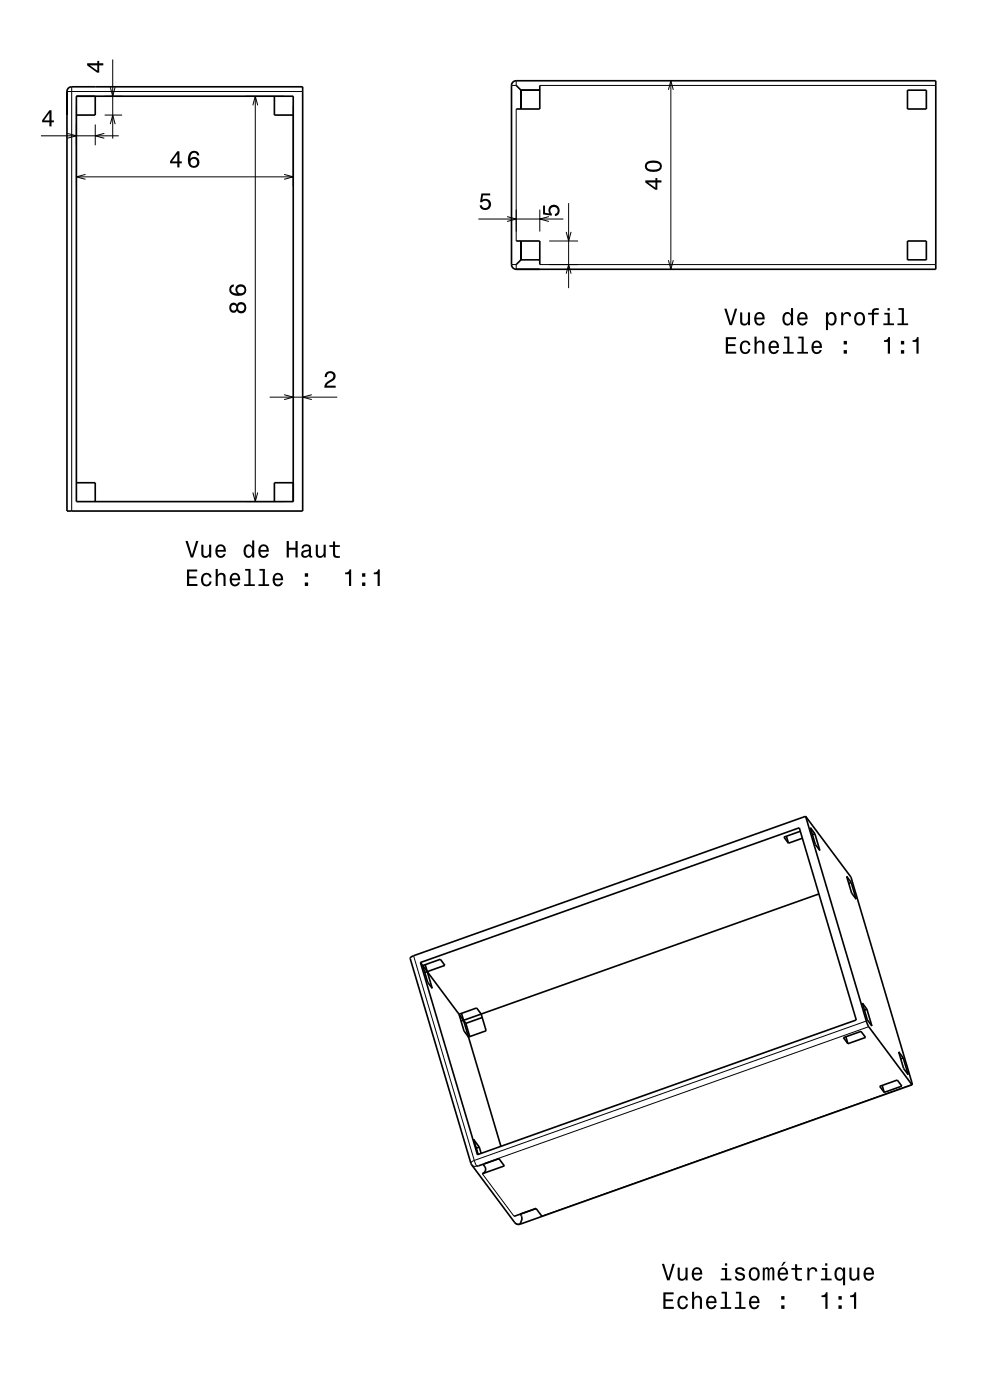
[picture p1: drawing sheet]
<svg xmlns="http://www.w3.org/2000/svg" width="210mm" height="297mm" viewBox="0 0 210 297" stroke-linecap="round" stroke-linejoin="round" font-family="sans-serif">
<g fill="none" stroke="#000" stroke-width=".21">
<path d="M14.2 19.4h50M15.2 18.4v90M23.4 18.5l.5 1.9 .5-1.9M23.9 12.6v16.8M109.5 17.1v1h-1M114.5 18.1h84M141.8 19.1l.5-2 .5 2M142.3 17.1v40M8.7 28.8h16.5M14.3 28.3l1.9 .5-1.9 .5M16.2 22.4v17.1M16.2 37.5h46"/>
<path d="M18.1 37l-1.9 .5 1.9 .5M20.2 26.4v4.4M22.1 28.3l-1.9 .5 1.9 .5M22.2 20.4h3.7M22.2 24.4h3.7M23.4 26.3l.5-1.9 .5 1.9M52.2 20.4h8M53.6 22.3l.6-1.9 .5 1.9M54.2 20.4v86M60.3 37l1.9 .5-1.9 .5M62.2 22.4v17.1M109.5 23.1v28"/>
<path d="M101.5 46.5h18M107.6 45.9l1.9 .6-1.9 .5M108.5 56.1h1v1M114.5 56.1h84M114.5 44.5v4.6M116.4 45.9l-1.9 .6 1.9 .5M116.5 51.1h6.1M120.1 58.1l.5-2 .5 2M120.1 49.2l.5 1.9 .5-1.9M120.6 43.1v18M141.8 55.2l.5 1.9 .5-1.9M57.2 84.3h14.3"/>
<path d="M60.3 83.7l1.9 .6-1.9 .5M66.1 83.7l-1.9 .6 1.9 .5M52.2 106.4h8M53.6 104.5l.6 1.9 .5-1.9M87.7 202.8l12.9 43.4M183.8 216.6l-83.2 29.6M184.3 217.8l-78.5 27.9M193.4 230.1l-78.5 27.9M100.5 241.7l.9 3.2M100.6 246.2l.5 1.2h-.5l-.6-.3M100.6 246.2l-.6 .3-.1 .3M102.3 249l6.7 9"/>
<path d="M109.2 259.4l.3 .2 .8 .1"/>
</g>
<g fill="none" stroke="#000" stroke-width=".35">
<path d="M14.5 18.7l.7-.3h49v90h-50v-89zM108.8 17.4l.7-.3h89v40h-89.3l-.4-.3-.3-.7v-38zM109.5 18.1l1 1M110.5 19.1h4M110.5 19.1v4M114.5 18.1v5h-5M192.5 19.1h4v4h-4zM16.2 20.4h46v86h-46zM20.2 20.4v4h-4M58.2 20.4v4h4M109.5 51.1h5v5M110.5 51.1v4"/>
<path d="M110.5 55.1h4M110.5 55.1l-1 1M192.5 51.1h4v4h-4zM16.2 102.4h4v4M62.2 102.4h-4v4M166.8 177.4l.5 1.5M169.8 176.4l-3.5 1.2 1 1.3M170.2 177.8l-2.9 1.1M170.9 173.2l9.6 12.9 13 44M170.9 173.2l13.1 44.1 9.5 12.8M170.9 173.2l-83.7 29.9-.2 .3 12.9 43.4 9.3 12.6 .4 .3 .5 .1 83.4-29.7M171.9 175.6l1 1.3 1 3.5-1-1.3z"/>
<path d="M172.9 176.9l-.6 .2M173.7 189.6l-75.4 26.9M179.6 185.9l1 1.3 1 3.6-1-1.3zM180.6 187.2l-.6 .2M89.2 204.2l.5 .6M89.2 204.2l80.3-28.6 12.1 40.8-80.3 28.6zM89.7 204.8l3.7-1.3 1 1.3-4.3 1.5M89.7 204.8l7.7 10.4M90.2 204.6l1.5 5.1-1-1.3-1-3.6M97.4 215.2l3.7-1.4 1 1.3 1 3.6-3.7 1.3-1-1.3zM97.4 215.2l.9 1.3M97.9 215l8.4 28.2"/>
<path d="M98.3 216.5l-.5 .1M98.3 216.5l.5 .6M98.8 217.1l.8 2.8M102.3 215.9l-3.5 1.2M179.4 219.9l.5 1.5M182.9 212.8l1 1.3 1 3.6-.9-1.3zM183.9 214.1l-.5 .2M178.9 220.1l3.7-1.3 1 1.3-3.7 1.3zM186.6 230.5l3.7-1.4 1 1.3-3.7 1.3zM187.1 230.3l.5 1.4M190.6 223.1l1 1.3 1 3.6-.9-1.3zM191.6 224.4l-.5 .2"/>
<path d="M101.7 243.3l-1.2-1.6 .9 3.2M101.7 243.3l-.7 .3M101.7 243.3l.4 1.4M105.8 245.7l1.2 1.6-4.7 1.7a.99 .99 0 0 0 .5-1.5l-.3-.5M105.8 245.8l-4.7 1.6M110.3 257.6l.3 .3a1.55 1.55 0 0 1-.3 1.7M110.5 257.5l-.1 .1M114.9 258l-1.2-1.6-4.7 1.6"/>
</g>
<g fill="#000">
<path d="M18.5 13.4v.5l2.1 1.5h.4v-1.5h.9v-.5h-.9v-.5h-.4v.5zM19.1 13.9h1.5v1.1z" fill-rule="evenodd"/>
<path d="M10.5 23.4l-1.6 2.1v.4h1.6v.9h.4v-.9h.5v-.4h-.5v-2.1zM10.5 24v1.5h-1.1z" fill-rule="evenodd"/>
<path d="M37.6 32.1l-1.5 2.1v.4h1.5v.9h.5v-.9h.5v-.4h-.5v-2.1zM37.6 32.7v1.5h-1.1zM40.4 32.3l-.5 .8a1.75 1.75 0 0 0 1.2 2.5 1.15 1.15 0 0 0 1.2-1.6 1.15 1.15 0 0 0-1.9-.3 1.02 1.02 0 0 1 .8-1.3 .59 .59 0 0 1 .6 .6h.5a1.11 1.11 0 0 0-.7-1 1.11 1.11 0 0 0-1.2 .3zM40.3 34.5a.75 .75 0 0 1 1.5 0 .75 .75 0 0 1-1.5 0z" fill-rule="evenodd"/>
<path d="M136.9 38.3v.4l2.1 1.6h.4v-1.6h.9v-.4h-.9v-.5h-.4v.5zM137.5 38.7h1.5v1.1zM137.2 34.4a1.13 1.13 0 0 0-.4 1.2 1.13 1.13 0 0 0 1 .8 2.27 2.27 0 0 0 2.5-.6 1.14 1.14 0 0 0-.9-1.7 2.86 2.86 0 0 0-2.2 .3zM137.3 34.9a2.38 2.38 0 0 1 2.6 0v.7a2.37 2.37 0 0 1-2.6 0z" fill-rule="evenodd"/>
<path d="M102.1 41h1.9v.5h-1.5l-.2 .9a1.21 1.21 0 0 1 1.8 .6 1.21 1.21 0 0 1-.9 1.6 1.21 1.21 0 0 1-1.5-1h.5a.8 .8 0 0 0 1.2 .3 .8 .8 0 0 0 .1-1.2 .8 .8 0 0 0-1.3 .2h-.4z" fill-rule="evenodd"/>
<path d="M115.2 43.6h.4v1.5l1 .2a1.21 1.21 0 0 1 .5-1.8 1.21 1.21 0 0 1 1.7 .9 1.21 1.21 0 0 1-1.1 1.5v-.5a.8 .8 0 0 0 .4-1.2 .8 .8 0 0 0-1.3-.1 .8 .8 0 0 0 .3 1.3v.4l-1.9-.3z" fill-rule="evenodd"/>
<path d="M48.9 64.5a1.06 1.06 0 0 0-.2 1.3 1.06 1.06 0 0 0 1.3 .5l.3-.4a1.11 1.11 0 0 0 1.5 .4 1.11 1.11 0 0 0 .4-1.5 1.03 1.03 0 0 0-.9-.7 1.03 1.03 0 0 0-1 .6l-.2-.2a.85 .85 0 0 0-1.2 0zM50.5 65.3a.71 .71 0 0 1 1.4 0 .71 .71 0 0 1-1.4 0zM49 65.3a.6 .6 0 0 1 1.2 0 .6 .6 0 0 1-1.2 0zM48.9 60.7a1.33 1.33 0 0 0-.1 1.4 1.33 1.33 0 0 0 1.4 .6 1.63 1.63 0 0 0 2.1-1.2 1.15 1.15 0 0 0-1.6-1.1 1.15 1.15 0 0 0-.4 1.9 1.03 1.03 0 0 1-1.3-.9 .58 .58 0 0 1 .6-.6v-.5zM50.4 61.5a.75 .75 0 0 1 1.5 0 .75 .75 0 0 1-1.5 0z" fill-rule="evenodd"/>
<path d="M154 71.5v3.5h2.2v-.4h-1.8v-1.2h1.6v-.4h-1.6v-1h1.7v-.5zM157.2 72.6a1.52 1.52 0 0 0 .9 2.5 1.05 1.05 0 0 0 1.1-1h-.4a.67 .67 0 0 1-.7 .6 .67 .67 0 0 1-.7-.6 1.11 1.11 0 0 1 .7-1.5 .59 .59 0 0 1 .6 .6h.5a1.09 1.09 0 0 0-.8-.9 1.09 1.09 0 0 0-1.2 .3zM160 71.4v3.6h.5v-1.5a.63 .63 0 0 1 .5-.9 .63 .63 0 0 1 .7 .7v1.7h.5v-1.7a.88 .88 0 0 0-.6-1 .88 .88 0 0 0-1.1 .4v-1.3zM163.3 72.6a1.54 1.54 0 0 0 .8 2.5 1.06 1.06 0 0 0 1.1-.8h-.4l-.3 .3-.3 .1a.76 .76 0 0 1-.7-.9h1.7a1.17 1.17 0 0 0-.4-1.4 1.17 1.17 0 0 0-1.5 .2zM163.7 72.8a.66 .66 0 0 1 .8-.1 .66 .66 0 0 1 .3 .7h-1.3zM166.3 71.4v.4h.7v2.9h-.9v.3h2.3v-.3h-1v-3.3zM169.3 71.4v.4h.7v2.9h-.9v.3h2.3v-.3h-.9v-3.3zM172.4 72.6a1.54 1.54 0 0 0 .8 2.5 1.06 1.06 0 0 0 1.1-.8h-.4l-.3 .3-.3 .1a.76 .76 0 0 1-.7-.9h1.8a1.16 1.16 0 0 0-.5-1.4 1.16 1.16 0 0 0-1.5 .2zM172.8 72.8a.66 .66 0 0 1 .8-.1 .66 .66 0 0 1 .3 .7h-1.3zM179 74.3v.7h.7v-.7zM179 72.3v.8h.7v-.8z" fill-rule="evenodd"/>
<path d="M153.6 65.5l1.2 3.5h.5l1.1-3.5h-.5l-.9 3-.9-3zM157 66.3v1.8a.89 .89 0 0 0 .6 .9 .89 .89 0 0 0 1.1-.4v.4h.4v-2.7h-.4v1.5a.65 .65 0 0 1-.4 .8 .65 .65 0 0 1-.8-.3l-.1-2zM160.3 66.6a1.54 1.54 0 0 0 .8 2.5 1.06 1.06 0 0 0 1.1-.9h-.5l-.2 .4-.4 .1a.75 .75 0 0 1-.7-.9h1.8a1.16 1.16 0 0 0-.5-1.4 1.16 1.16 0 0 0-1.4 .2zM160.6 66.8a.66 .66 0 0 1 .8-.2 .66 .66 0 0 1 .4 .8h-1.4zM166.2 66.6a1.57 1.57 0 0 0 .8 2.5l.5-.1 .3-.4v.4h.4v-3.6h-.4v1.3a.89 .89 0 0 0-1.6-.1zM166.6 66.9a.62 .62 0 0 1 .7-.3 .62 .62 0 0 1 .4 .6 1.11 1.11 0 0 1-.6 1.5 1.18 1.18 0 0 1-.5-1.8zM169.4 66.6a1.54 1.54 0 0 0 .8 2.5 1.06 1.06 0 0 0 1.1-.9h-.5l-.2 .4-.4 .1a.75 .75 0 0 1-.7-.9h1.8a1.17 1.17 0 0 0-.5-1.4 1.17 1.17 0 0 0-1.4 .2zM169.7 66.8a.66 .66 0 0 1 .8-.2 .66 .66 0 0 1 .4 .8h-1.4zM175.2 66.3v3.7h.4v-1.4a.93 .93 0 0 0 1 .5 .93 .93 0 0 0 .8-.9 1.51 1.51 0 0 0-1-2l-.4 .1-.4 .4v-.4zM175.8 66.8a.63 .63 0 0 1 .7-.2 .63 .63 0 0 1 .5 .6 1.13 1.13 0 0 1-.7 1.5 1.18 1.18 0 0 1-.5-1.9zM178.4 66.3v2.7h.5v-1.6a.66 .66 0 0 1 .3-.7 .66 .66 0 0 1 .9 .2v.2h.4a.89 .89 0 0 0-.6-.9 .89 .89 0 0 0-1.1 .5v-.4zM181.5 66.6a1.53 1.53 0 0 0 .8 2.5 1.48 1.48 0 0 0 1.2-1.5 1.48 1.48 0 0 0-1.2-1.4l-.5 .1zM181.8 66.8a.67 .67 0 0 1 .7-.2 .67 .67 0 0 1 .5 .6 1.11 1.11 0 0 1-.7 1.5 1.17 1.17 0 0 1-.5-1.9zM184.1 66.4v.3h.9v2.3h.4v-2.3h1v-.3h-1v-.4l.3-.2h.7v-.4a1.04 1.04 0 0 0-1.4 .7v.3zM187.6 66.4v.3h.7v1.9h-.9v.4h2.2v-.4h-.9v-2.2zM188.3 65.4v.5h.4v-.5zM190.6 65.4v.3h.7v2.9h-.9v.4h2.2v-.4h-.9v-3.2z" fill-rule="evenodd"/>
<path d="M187.5 72.2v.3h.8v2.5h.5v-3.5h-.4a.77 .77 0 0 1-.9 .7zM191.1 74.3v.7h.7v-.7zM191.1 72.3v.8h.7v-.8zM193.6 72.2v.3h.8v2.5h.5v-3.5h-.4a.78 .78 0 0 1-.9 .7z" fill-rule="evenodd"/>
<path d="M69.2 79.1a1.18 1.18 0 0 1 1.9 .2 1.18 1.18 0 0 1-1 1.7l-.5 .4-.3 .4h1.9v.5h-2.4a1.8 1.8 0 0 1 1.4-1.8 .71 .71 0 0 0 .5-.8 .71 .71 0 0 0-.9-.6 .71 .71 0 0 0-.5 .9h-.4l.1-.6z" fill-rule="evenodd"/>
<path d="M39.3 114.8l1.2 3.5h.5l1.1-3.5h-.5l-.9 2.9-.9-2.9zM42.7 115.6v1.7a.89 .89 0 0 0 .6 1 .89 .89 0 0 0 1.1-.4v.4h.4v-2.7h-.4v1.5a.65 .65 0 0 1-.4 .8 .65 .65 0 0 1-.8-.3l-.1-2zM46 115.8a1.54 1.54 0 0 0 .8 2.6 1.06 1.06 0 0 0 1.1-.9h-.5l-.2 .3-.4 .2a.76 .76 0 0 1-.7-1h1.8a1.17 1.17 0 0 0-.5-1.3 1.17 1.17 0 0 0-1.4 .1zM46.3 116.1a.66 .66 0 0 1 .8-.2 .66 .66 0 0 1 .4 .8h-1.4zM51.9 115.8a1.58 1.58 0 0 0 .8 2.6l.5-.2 .3-.4v.5h.4v-3.7h-.4v1.4a.89 .89 0 0 0-1.6-.2zM52.3 116.1a.62 .62 0 0 1 .7-.2 .62 .62 0 0 1 .4 .6 1.12 1.12 0 0 1-.6 1.5 1.19 1.19 0 0 1-.5-1.9zM55.1 115.8a1.54 1.54 0 0 0 .8 2.6 1.06 1.06 0 0 0 1.1-.9h-.5l-.2 .3-.4 .2a.76 .76 0 0 1-.7-1h1.8a1.16 1.16 0 0 0-.5-1.3 1.16 1.16 0 0 0-1.4 .1zM55.4 116.1a.66 .66 0 0 1 .8-.2 .66 .66 0 0 1 .4 .8h-1.4zM60.8 114.8v3.5h.5v-1.7h1.4v1.7h.4v-3.5h-.4v1.4h-1.4v-1.4zM64.3 115.7l-.3 .6h.4a.55 .55 0 0 1 .7-.5 .55 .55 0 0 1 .3 .8h-.2a1 1 0 0 0-1 .3 1 1 0 0 0-.3 1 .94 .94 0 0 0 1.7 0l.1 .3 .5 .1v-.4h-.2v-.2v-1.4a1.02 1.02 0 0 0-.7-.8 1.02 1.02 0 0 0-1 .2zM64.4 117.2l1.1-.3a.77 .77 0 0 1-.2 .9 .77 .77 0 0 1-.9 .1l-.1-.4zM67 115.6v1.7a.89 .89 0 0 0 .6 1 .89 .89 0 0 0 1.1-.4v.4h.4v-2.7h-.5v1.5a.65 .65 0 0 1-.3 .8 .65 .65 0 0 1-.8-.3l-.1-2zM70.6 114.9v.8h-.7v.3h.7l.1 1.8a1.05 1.05 0 0 0 1.4 .5v-.3a.68 .68 0 0 1-1-.4v-1.6h1v-.3h-1v-.8z" fill-rule="evenodd"/>
<path d="M39.7 120.8v3.5h2.2v-.4h-1.8v-1.2h1.6v-.4h-1.6v-1.1h1.7v-.4zM42.9 121.9a1.53 1.53 0 0 0 .9 2.5 1.05 1.05 0 0 0 1.1-1.1h-.4a.67 .67 0 0 1-.7 .7 .67 .67 0 0 1-.7-.6 1.12 1.12 0 0 1 .7-1.5 .6 .6 0 0 1 .6 .6h.5a1.09 1.09 0 0 0-.8-1 1.09 1.09 0 0 0-1.2 .4zM45.7 120.7v3.6h.5v-1.5a.63 .63 0 0 1 .4-.8 .63 .63 0 0 1 .8 .3v2h.5v-1.8a.88 .88 0 0 0-.6-.9 .88 .88 0 0 0-1.1 .4v-1.3zM49 121.9a1.54 1.54 0 0 0 .8 2.5 1.05 1.05 0 0 0 1.1-.9h-.4l-.3 .4-.3 .1a.76 .76 0 0 1-.7-.9h1.7a1.16 1.16 0 0 0-.4-1.4 1.16 1.16 0 0 0-1.5 .2zM49.4 122.1a.66 .66 0 0 1 .8-.1 .66 .66 0 0 1 .3 .7h-1.3zM52 120.7v.4h.7v2.8h-.9v.4h2.3v-.4h-1v-3.2zM55 120.7v.4h.7v2.8h-.9v.4h2.3v-.4h-.9v-3.2zM58.1 121.9a1.54 1.54 0 0 0 .8 2.5 1.06 1.06 0 0 0 1.1-.9h-.4l-.2 .4-.4 .1a.76 .76 0 0 1-.7-.9h1.8a1.17 1.17 0 0 0-.5-1.4 1.17 1.17 0 0 0-1.5 .2zM58.5 122.1a.66 .66 0 0 1 .8-.1 .66 .66 0 0 1 .3 .7h-1.3zM64.7 123.6v.7h.7v-.7zM64.7 121.6v.8h.7v-.8z" fill-rule="evenodd"/>
<path d="M73.2 121.5v.3h.8v2.5h.5v-3.5h-.4a.77 .77 0 0 1-.9 .7zM76.8 123.6v.7h.7v-.7zM76.8 121.6v.8h.7v-.8zM79.3 121.5v.3h.8v2.5h.5v-3.5h-.4a.77 .77 0 0 1-.9 .7z" fill-rule="evenodd"/>
<path d="M140.7 274.2v3.5h2.2v-.5h-1.7v-1.1h1.5v-.5h-1.5v-1h1.7v-.4zM144 275.2a1.53 1.53 0 0 0 .8 2.6 1.06 1.06 0 0 0 1.1-1.1h-.4a.67 .67 0 0 1-.6 .7 .67 .67 0 0 1-.7-.6 1.11 1.11 0 0 1 .6-1.5 .59 .59 0 0 1 .7 .6h.4a1.09 1.09 0 0 0-.7-1 1.09 1.09 0 0 0-1.2 .3zM146.8 274v3.7h.4v-1.6a.63 .63 0 0 1 .6-.9 .63 .63 0 0 1 .7 .8v1.7h.4v-1.8a.88 .88 0 0 0-.6-1 .88 .88 0 0 0-1.1 .5v-1.4zM150.1 275.2a1.54 1.54 0 0 0 .8 2.6 1.07 1.07 0 0 0 1.1-.9h-.5l-.2 .3-.4 .2a.76 .76 0 0 1-.7-1h1.8a1.17 1.17 0 0 0-.5-1.3 1.17 1.17 0 0 0-1.4 .1zM150.4 275.5a.66 .66 0 0 1 .8-.2 .66 .66 0 0 1 .3 .8h-1.3zM153.1 274v.4h.7v2.9h-1v.4h2.3v-.4h-.9v-3.3zM156.1 274v.4h.7v2.9h-.9v.4h2.2v-.4h-.9v-3.3zM159.2 275.2a1.54 1.54 0 0 0 .8 2.6 1.07 1.07 0 0 0 1.1-.9h-.5l-.2 .3-.4 .2a.76 .76 0 0 1-.7-1h1.8a1.17 1.17 0 0 0-.5-1.3 1.17 1.17 0 0 0-1.4 .1zM159.5 275.5a.66 .66 0 0 1 .8-.2 .66 .66 0 0 1 .3 .8h-1.3zM165.7 276.9v.8h.7v-.8zM165.7 275v.7h.7v-.7z" fill-rule="evenodd"/>
<path d="M140.4 268.1l1.1 3.5h.5l1.1-3.5h-.5l-.8 3-.9-3zM143.7 268.9v1.8a.89 .89 0 0 0 .7 1 .89 .89 0 0 0 1-.5v.4h.5v-2.7h-.5v1.6a.65 .65 0 0 1-.4 .7 .65 .65 0 0 1-.8-.3v-2zM147 269.2a1.54 1.54 0 0 0 .8 2.5 1.07 1.07 0 0 0 1.1-.9h-.4l-.2 .4-.4 .1a.76 .76 0 0 1-.7-.9h1.8a1.16 1.16 0 0 0-.5-1.4 1.16 1.16 0 0 0-1.5 .2zM147.4 269.4a.66 .66 0 0 1 .8-.1 .66 .66 0 0 1 .3 .7h-1.3zM153.1 269v.4h.7v1.8h-.9v.4h2.2v-.4h-.9v-2.2zM153.8 268v.5h.4v-.5zM156.2 269a.75 .75 0 0 0-.2 .9 .75 .75 0 0 0 .7 .5l.9 .3a.63 .63 0 0 1-.6 .7 .63 .63 0 0 1-.7-.6h-.4a1.07 1.07 0 0 0 1.2 .9 1.07 1.07 0 0 0 .9-1.2l-.4-.4-1.1-.3a.54 .54 0 0 1 .4-.7 .54 .54 0 0 1 .6 .5h.5a1.03 1.03 0 0 0-.7-.8 1.03 1.03 0 0 0-1.1 .2zM159.1 269.2a1.53 1.53 0 0 0 .9 2.5 1.48 1.48 0 0 0 1.2-1.4 1.48 1.48 0 0 0-1.2-1.5l-.5 .1zM159.5 269.5a.67 .67 0 0 1 .7-.3 .67 .67 0 0 1 .5 .6 1.11 1.11 0 0 1-.7 1.5 1.17 1.17 0 0 1-.5-1.8zM161.8 268.9v2.7h.4v-1.8l.2-.6h.3l.1 .3v2.1h.4v-2.1l.4-.3 .2 .1v.4v1.9h.5v-1.9a.69 .69 0 0 0-.6-.9l-.5 .4-.2-.3-.3-.1-.5 .4v-.3zM166.2 267.7l-.5 .8h.3l.7-.8zM165.2 269.2a1.54 1.54 0 0 0 .8 2.5 1.07 1.07 0 0 0 1.1-.9h-.4l-.2 .4-.4 .1a.76 .76 0 0 1-.7-.9h1.8a1.17 1.17 0 0 0-.5-1.4 1.17 1.17 0 0 0-1.5 .2zM165.6 269.4a.66 .66 0 0 1 .8-.1 .66 .66 0 0 1 .3 .7h-1.3zM168.6 268.2v.8h-.7v.4h.7l.1 1.8a1.05 1.05 0 0 0 1.4 .5v-.4a.68 .68 0 0 1-1-.3v-1.6h1v-.4h-1v-.8zM171.3 268.9v2.7h.4v-1.5a.66 .66 0 0 1 .4-.8 .66 .66 0 0 1 .8 .2v.3h.5a.89 .89 0 0 0-.7-1 .89 .89 0 0 0-1 .6v-.5zM174.3 269v.4h.7v1.8h-.9v.4h2.3v-.4h-.9v-2.2zM175 268v.5h.5v-.5zM177.3 269.2a1.57 1.57 0 0 0 .7 2.5l.5-.1 .3-.4v1.5h.5v-3.8h-.5v.4l-.1-.2a.87 .87 0 0 0-1.4 .1zM177.6 269.5a.62 .62 0 0 1 .7-.3 .62 .62 0 0 1 .5 .6 1.12 1.12 0 0 1-.7 1.5 1.19 1.19 0 0 1-.5-1.8zM180.2 268.9v1.8a.89 .89 0 0 0 .6 1 .89 .89 0 0 0 1.1-.5v.4h.4v-2.7h-.5v1.6a.64 .64 0 0 1-.3 .7 .64 .64 0 0 1-.9-.3v-2zM183.5 269.2a1.54 1.54 0 0 0 .8 2.5 1.06 1.06 0 0 0 1-.9h-.4l-.2 .4-.4 .1a.76 .76 0 0 1-.7-.9h1.8a1.16 1.16 0 0 0-.5-1.4 1.16 1.16 0 0 0-1.4 .2zM183.8 269.4a.66 .66 0 0 1 .8-.1 .66 .66 0 0 1 .3 .7h-1.3z" fill-rule="evenodd"/>
<path d="M174.3 274.8v.4h.8v2.5h.4v-3.6h-.3a.77 .77 0 0 1-.9 .7zM177.9 276.9v.8h.7v-.8zM177.9 275v.7h.7v-.7zM180.3 274.8v.4h.9v2.5h.4v-3.6h-.3a.78 .78 0 0 1-1 .7z" fill-rule="evenodd"/>
</g>
</svg>
